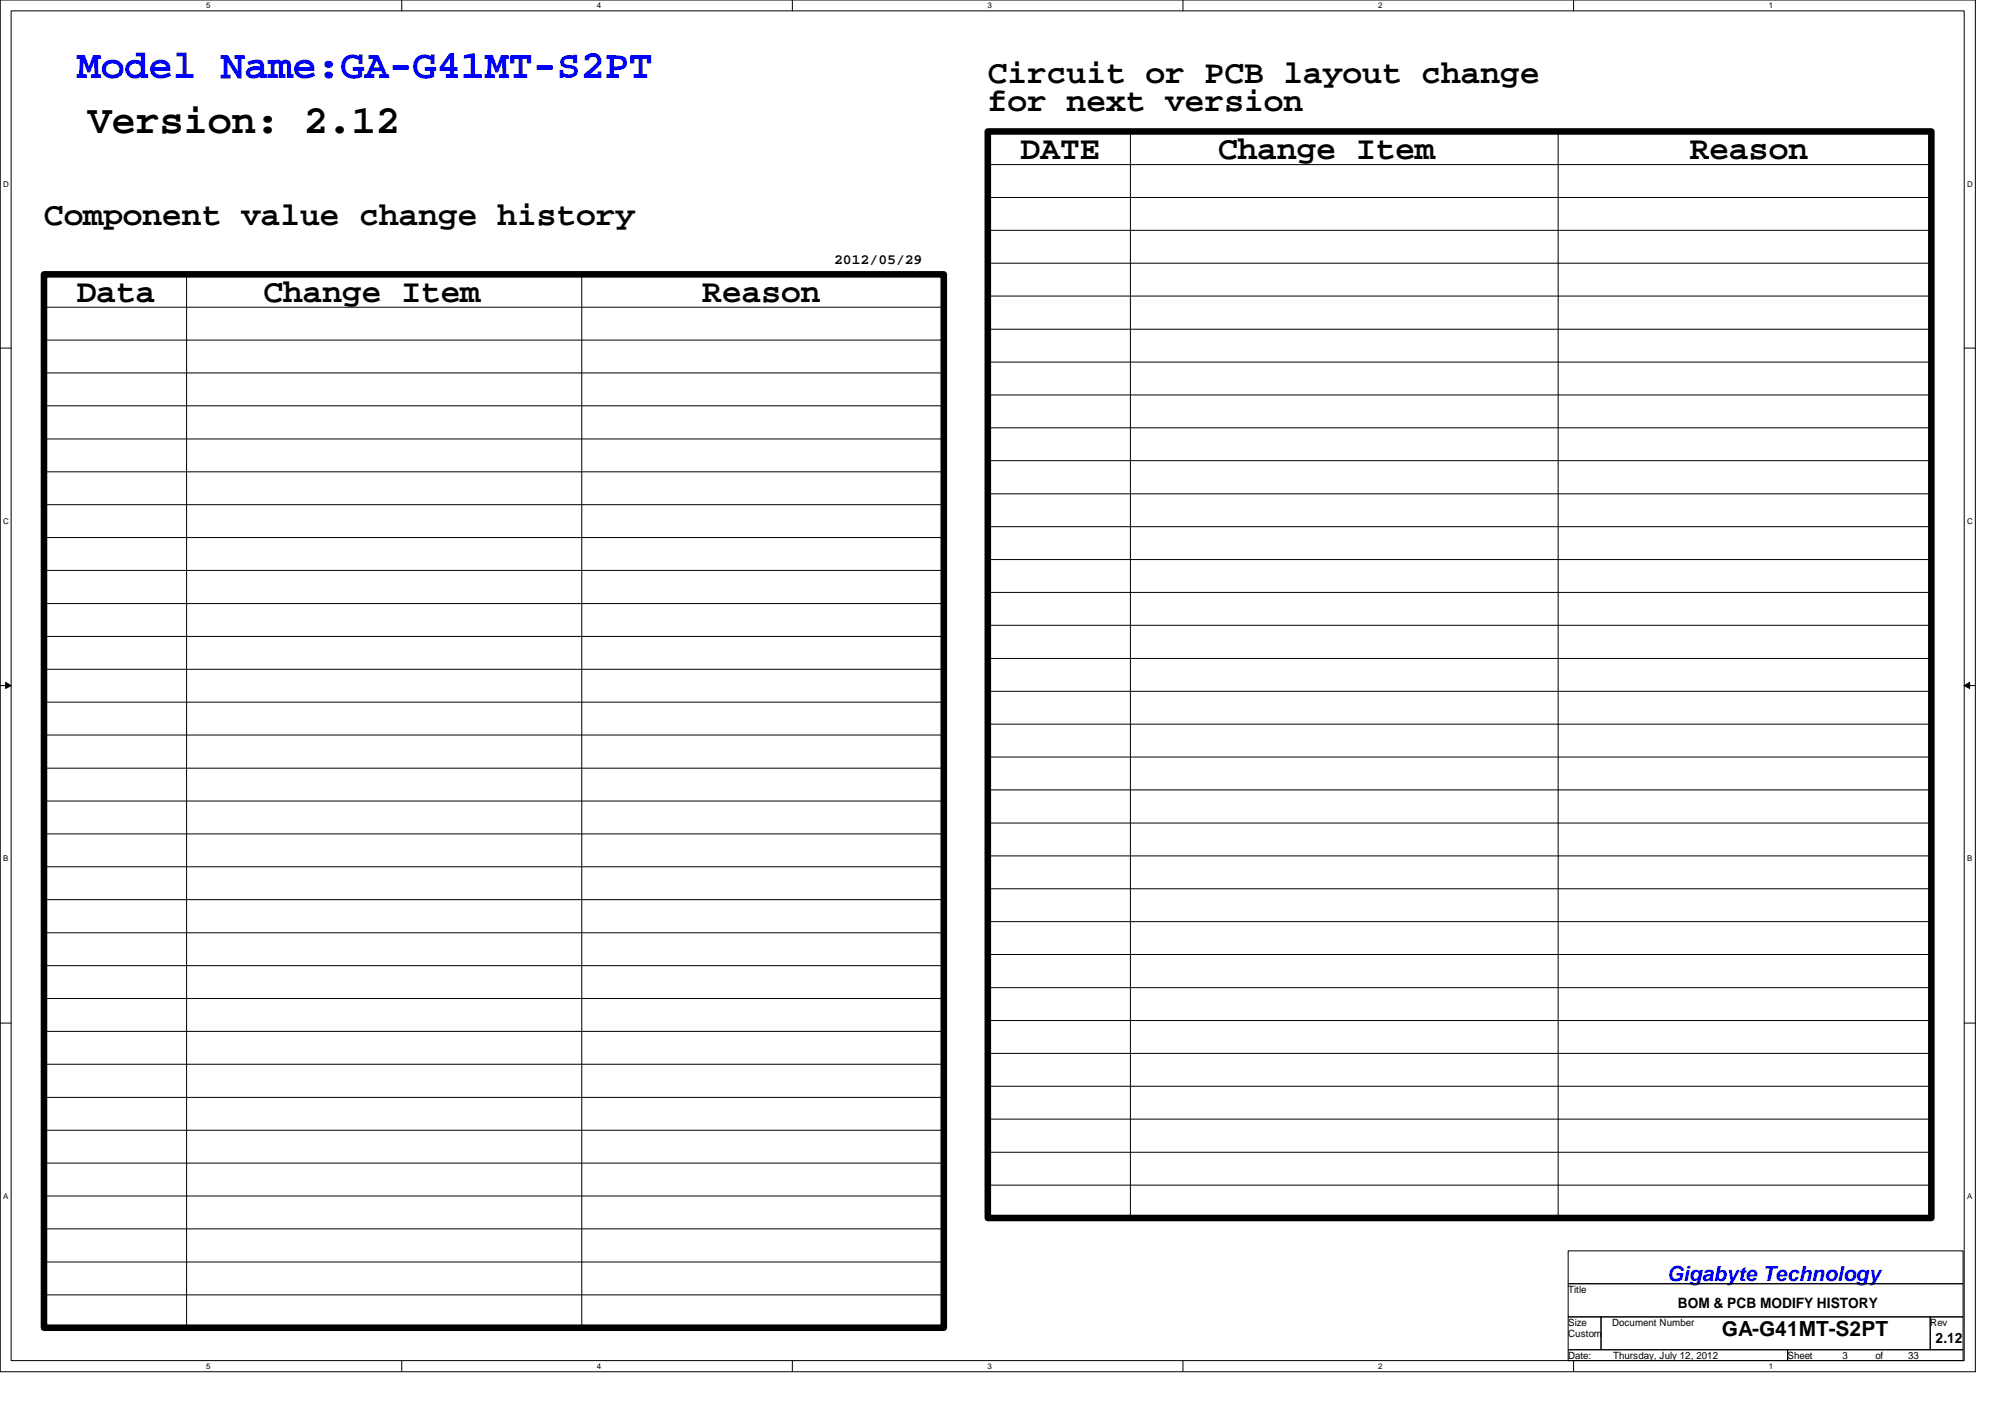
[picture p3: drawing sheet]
<svg xmlns="http://www.w3.org/2000/svg" width="297mm" height="210mm" viewBox="0 0 297 210" stroke-linecap="round" stroke-linejoin="round" font-family="sans-serif">
<defs><g id="words">
<text font-size="6" fill="#00f" x="11.4" y="11.5">Model Name:GA-G41MT-S2PT</text>
<text font-size="6" x="13" y="19.6">Version: 2.12</text>
<g font-size="4.9">
<text x="146.3" y="12.2">Circuit or PCB layout change</text>
<text x="146.3" y="16.4">for next version</text>
<text x="151.2" y="23.6">DATE</text>
<text x="180.5" y="23.6">Change Item</text>
<text x="250.3" y="23.6">Reason</text>
<text x="6.5" y="33.4">Component value change history</text>
<text x="11.4" y="44.7">Data</text>
<text x="39" y="44.7">Change Item</text>
<text x="104" y="44.7">Reason</text>
</g>
<text font-size="3.1" fill="#00f" x="247" y="189.8">Gigabyte Technology</text>
<text font-size="3.1" x="255.1" y="198">GA-G41MT-S2PT</text>
<g font-size="2.1">
<text x="123.6" y="39.1">2012/05/29</text>
<text x="248.6" y="193.8">BOM &amp; PCB MODIFY HISTORY</text>
<text x="286.8" y="199">2.12</text>
</g>
<g font-size="1.5">
<text x="232.3" y="191.5">Title</text>
<text x="232.3" y="196.4">Size</text>
<text x="238.8" y="196.4">Document Number</text>
<text x="286" y="196.4">Rev</text>
<text x="232.3" y="198">Custom</text>
<text x="232.3" y="201.3">Date:</text>
<text x="239" y="201.3">Thursday, July 12, 2012</text>
<text x="264.8" y="201.3">Sheet</text>
<text x="273" y="201.3">3</text>
<text x="277.8" y="201.3">of</text>
<text x="282.7" y="201.3">33</text>
</g>
<g font-size="1.2">
<text x="30.6" y="1.2">5</text>
<text x="88.4" y="1.2">4</text>
<text x="146.3" y="1.2">3</text>
<text x="204.2" y="1.2">2</text>
<text x="262" y="1.2">1</text>
<text x=".5" y="27.6">D</text>
<text x="291.4" y="27.6">D</text>
<text x=".5" y="77.6">C</text>
<text x="291.4" y="77.6">C</text>
<text x=".5" y="127.6">B</text>
<text x="291.4" y="127.6">B</text>
<text x=".5" y="177.6">A</text>
<text x="291.4" y="177.6">A</text>
<text x="30.6" y="202.8">5</text>
<text x="88.4" y="202.8">4</text>
<text x="146.3" y="202.8">3</text>
<text x="204.2" y="202.8">2</text>
<text x="262" y="202.8">1</text>
</g>
</g></defs>
<path d="M0 0h292.6v203.2h-292.6zM1.6 1.6h289.4v199.9h-289.4z" fill="none" stroke="#000" stroke-width=".15"/>
<g fill="#fff">
<path d="M30.6 .2h.6v1.3h-.6z"/>
<path d="M30.6 201.7h.6v1.3h-.6z"/>
</g>
<path d="M59.5 0v1.6M59.5 201.5v1.7" fill="none" stroke="#000" stroke-width=".15"/>
<g fill="#fff">
<path d="M88.4 .2h.6v1.3h-.6z"/>
<path d="M88.4 201.7h.6v1.3h-.6z"/>
</g>
<path d="M117.4 0v1.6M117.4 201.5v1.7" fill="none" stroke="#000" stroke-width=".15"/>
<g fill="#fff">
<path d="M146.3 .2h.6v1.3h-.6z"/>
<path d="M146.3 201.7h.6v1.3h-.6z"/>
</g>
<path d="M175.3 0v1.6M175.3 201.5v1.7" fill="none" stroke="#000" stroke-width=".15"/>
<g fill="#fff">
<path d="M204.2 .2h.6v1.3h-.6z"/>
<path d="M204.2 201.7h.6v1.3h-.6z"/>
</g>
<path d="M233.1 0v1.6M233.1 201.5v1.7" fill="none" stroke="#000" stroke-width=".15"/>
<g fill="#fff">
<path d="M262 .2h.6v1.3h-.6z"/>
<path d="M262 201.7h.6v1.3h-.6z"/>
<path d="M.5 26.6h.8v1.3h-.8z"/>
<path d="M291.4 26.6h.8v1.3h-.8z"/>
<path d="M.5 76.5h.8v1.4h-.8z"/>
<path d="M291.4 76.5h.8v1.4h-.8z"/>
</g>
<path d="M0 51.6h1.6M291 51.6h1.6" fill="none" stroke="#000" stroke-width=".15"/>
<g fill="#fff">
<path d="M.5 126.5h.7v1.3h-.7z"/>
<path d="M291.4 126.5h.7v1.3h-.7z"/>
</g>
<path d="M0 101.6h1.6M.8 101.1l.8 .5-.8 .4zM291 101.6h1.6M291 101.6l.8-.5v.9z" fill="none" stroke="#000" stroke-width=".15"/>
<path d="M.8 101.1l.8 .5-.8 .4zM291 101.6l.8-.5v.9z" fill="#000"/>
<g fill="#fff">
<path d="M.5 176.5h.7v1.3h-.7z"/>
<path d="M291.4 176.5h.7v1.3h-.7z"/>
</g>
<g fill="none" stroke="#000" stroke-width=".15">
<path d="M167.5 19.5v161M230.8 19.5v161M146.3 34.1h139.8M146.3 24.4h139.9M146.3 39h139.9M146.3 29.3h139.9M6.5 45.5h133.4M6.5 50.4h133.4M6.5 55.2h133.4M27.6 40.6v156.1M86.2 40.6v156.1M146.3 43.9h139.9"/>
<path d="M146.3 48.8h139.9M146.3 53.6h139.9M146.3 58.5h139.9M6.5 60.1h133.4M6.5 65h133.4M6.5 74.8h133.4M6.5 79.6h133.4M6.5 69.9h133.4M146.3 63.4h139.9M146.3 68.2h139.9M146.3 73.2h139.9M146.3 78h139.9"/>
<path d="M6.5 84.5h133.4M6.5 89.4h133.4M6.5 99.1h133.4M6.5 94.3h133.4M146.3 82.9h139.9M146.3 87.8h139.9M146.3 92.6h139.9M146.3 97.5h139.9M6.5 104h133.4M6.5 108.9h133.4M6.5 113.8h133.4M6.5 118.7h133.4"/>
<path d="M146.3 102.4h139.9M146.3 107.3h139.9M146.3 112.1h139.9M146.3 117h139.9M6.5 123.5h133.4M6.5 128.4h133.4M6.5 133.3h133.4M6.5 138.2h133.4M146.3 121.9h139.9M146.3 126.8h139.9M146.3 131.7h139.9M146.3 136.5h139.9"/>
<path d="M0 151.6h1.6M6.5 143h133.4M6.5 147.9h133.4M6.5 152.8h133.4M6.5 157.6h133.4M146.3 141.4h139.9M146.3 146.3h139.9M146.3 151.2h139.9M146.3 156h139.9M291 151.6h1.6M6.5 162.6h133.4M6.5 167.4h133.4"/>
<path d="M6.5 172.3h133.4M6.5 177.2h133.4M146.3 160.9h139.9M146.3 165.8h139.9M146.3 170.7h139.9M146.3 175.6h139.9M6.5 182h133.4M6.5 186.9h133.4M6.5 191.8h133.4M232.3 185.3h58.5v4.9h-58.5zM232.3 190.2h58.5v4.9h-58.5zM232.3 195.1h4.9v4.8h-4.9z"/>
<path d="M232.3 199.9h32.5v1.6h-32.5zM237.2 195.1h48.8v4.8h-48.8zM264.8 199.9h26v1.6h-26zM286 195.1h4.8v4.8h-4.8z"/>
</g>
<path d="M146.3 19.5h139.8v160.9h-139.8zM6.5 40.6h133.3v156.1h-133.3z" fill="none" stroke="#000" stroke-width=".97"/>
<use href="#words"/>
</svg>
